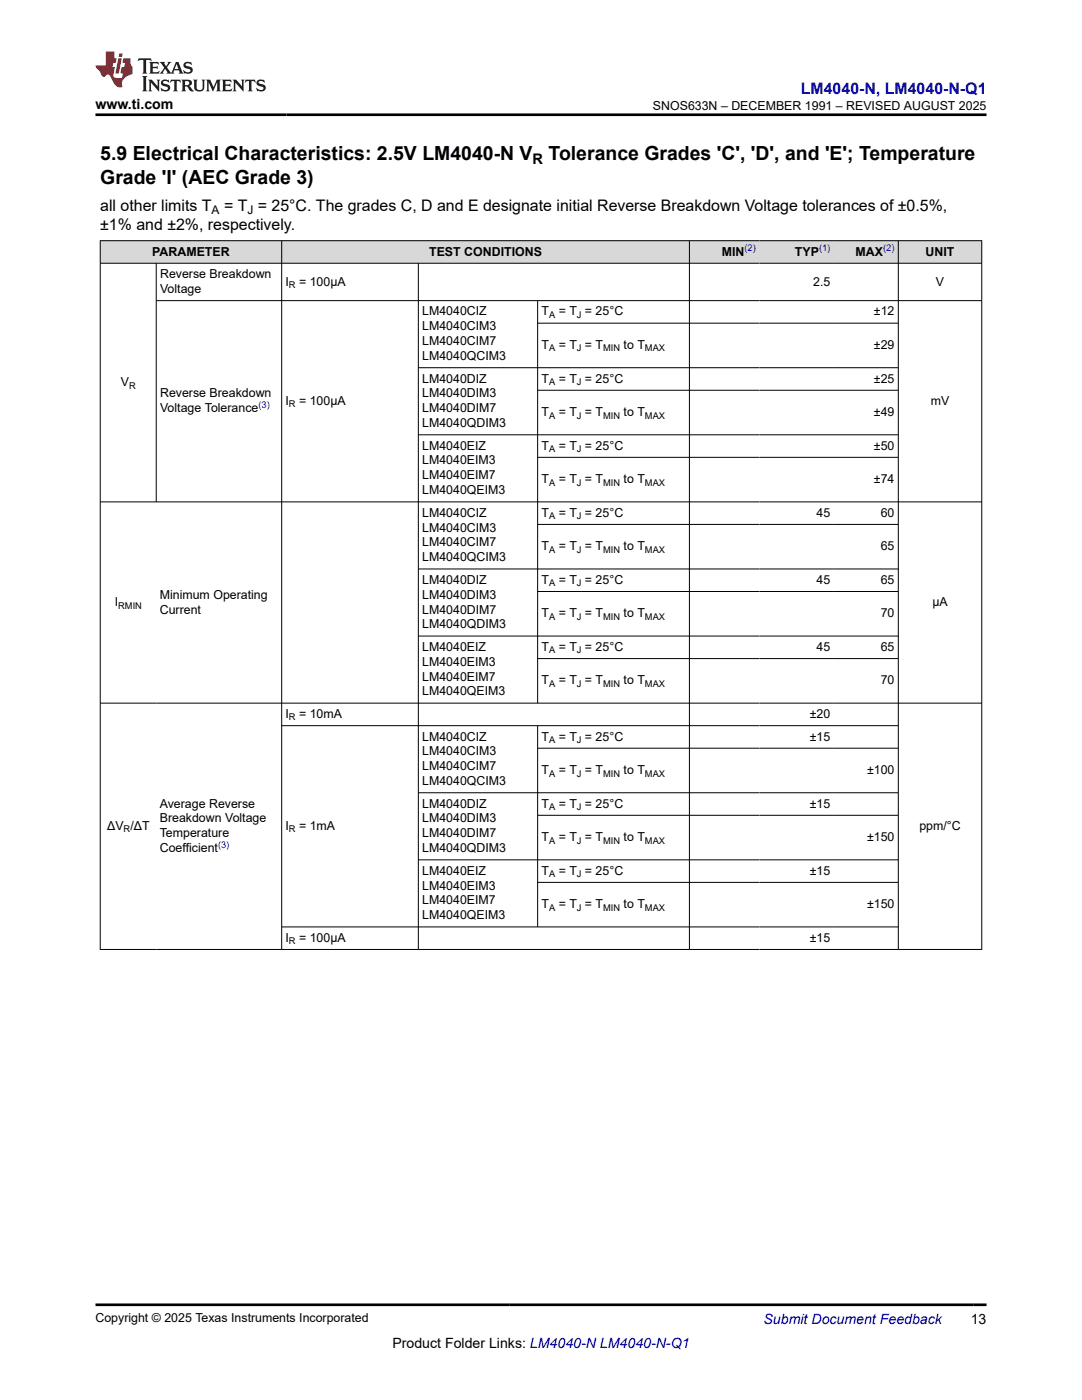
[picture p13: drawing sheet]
<svg xmlns="http://www.w3.org/2000/svg" width="216mm" height="279mm" viewBox="0 0 216 279" stroke-linecap="round" stroke-linejoin="round" font-family="sans-serif">
<defs><g id="words">
<g font-size="3.9">
<text x="20" y="32">5.9 Electrical Characteristics: 2.5V LM4040-N V</text>
<text x="109.5" y="32">Tolerance Grades 'C', 'D', and 'E'; Temperature</text>
<text x="20" y="36.7">Grade 'I' (AEC Grade 3)</text>
</g>
<text font-size="3.2" fill="#00f" x="159.8" y="18.7">LM4040-N, LM4040-N-Q1</text>
<g font-size="3.2">
<text x="20" y="42.1">all other limits T</text>
<text x="20" y="45.9">±1% and ±2%, respectively.</text>
<text x="44.7" y="42.1">= T = 25°C. The grades C, D and E designate initial Reverse Breakdown Voltage tolerances of ±0.5%,</text>
</g>
<text font-size="2.9" x="106.3" y="32.8">R</text>
<g font-size="2.8">
<text x="19.1" y="21.8">www.ti.com</text>
<text x="78.3" y="269">Product Folder Links: LM4040-N LM4040-N-Q1</text>
<text x="193.7" y="264.2">13</text>
</g>
<text font-size="2.8" fill="#00f" x="152.4" y="264.2">Submit Document Feedback</text>
<g font-size="2.5">
<text x="130.3" y="21.9">SNOS633N – DECEMBER 1991 – REVISED AUGUST 2025</text>
<text x="30.4" y="51">PARAMETER</text>
<text x="85.6" y="51">TEST CONDITIONS</text>
<text x="144" y="51">MIN</text>
<text x="158.6" y="51">TYP</text>
<text x="170.7" y="51">MAX</text>
<text x="184.7" y="51">UNIT</text>
<text x="31.9" y="55.5">Reverse Breakdown</text>
<text x="31.9" y="58.5">Voltage</text>
<text x="57" y="57">I</text>
<text x="59.7" y="57">= 100μA</text>
<text x="162.3" y="57">2.5</text>
<text x="186.8" y="57">V</text>
<text x="84.2" y="63">LM4040CIZ</text>
<text x="84.2" y="65.9">LM4040CIM3</text>
<text x="108" y="63">T</text>
<text x="111.5" y="63">= T = 25°C</text>
<text x="174.4" y="63">±12</text>
<text x="84.2" y="68.9">LM4040CIM7</text>
<text x="84.2" y="71.8">LM4040QCIM3</text>
<text x="108" y="69.7">T</text>
<text x="111.5" y="69.7">= T = T</text>
<text x="124.4" y="69.7">to T</text>
<text x="174.4" y="69.7">±29</text>
<text x="24.1" y="77.1">V</text>
<text x="84.2" y="76.3">LM4040DIZ</text>
<text x="108" y="76.3">T</text>
<text x="111.5" y="76.3">= T = 25°C</text>
<text x="174.4" y="76.3">±25</text>
<text x="31.9" y="79.3">Reverse Breakdown</text>
<text x="31.9" y="82.3">Voltage Tolerance</text>
<text x="57" y="80.8">I</text>
<text x="59.7" y="80.8">= 100μA</text>
<text x="84.2" y="79.3">LM4040DIM3</text>
<text x="84.2" y="82.3">LM4040DIM7</text>
<text x="108" y="83">T</text>
<text x="111.5" y="83">= T = T</text>
<text x="124.4" y="83">to T</text>
<text x="174.4" y="83">±49</text>
<text x="185.7" y="80.8">mV</text>
<text x="84.2" y="85.2">LM4040QDIM3</text>
<text x="84.2" y="89.7">LM4040EIZ</text>
<text x="108" y="89.7">T</text>
<text x="111.5" y="89.7">= T = 25°C</text>
<text x="174.4" y="89.7">±50</text>
<text x="84.2" y="92.7">LM4040EIM3</text>
<text x="84.2" y="95.7">LM4040EIM7</text>
<text x="84.2" y="98.6">LM4040QEIM3</text>
<text x="108" y="96.4">T</text>
<text x="111.5" y="96.4">= T = T</text>
<text x="124.4" y="96.4">to T</text>
<text x="174.4" y="96.4">±74</text>
<text x="84.2" y="103.1">LM4040CIZ</text>
<text x="84.2" y="106.1">LM4040CIM3</text>
<text x="108" y="103.1">T</text>
<text x="111.5" y="103.1">= T = 25°C</text>
<text x="162.9" y="103.1">45</text>
<text x="175.7" y="103.1">60</text>
<text x="84.2" y="109">LM4040CIM7</text>
<text x="84.2" y="112">LM4040QCIM3</text>
<text x="108" y="109.8">T</text>
<text x="111.5" y="109.8">= T = T</text>
<text x="124.4" y="109.8">to T</text>
<text x="175.7" y="109.8">65</text>
<text x="31.9" y="119.5">Minimum Operating</text>
<text x="84.2" y="116.5">LM4040DIZ</text>
<text x="84.2" y="119.5">LM4040DIM3</text>
<text x="108" y="116.5">T</text>
<text x="111.5" y="116.5">= T = 25°C</text>
<text x="162.9" y="116.5">45</text>
<text x="175.7" y="116.5">65</text>
<text x="22.9" y="121">I</text>
<text x="31.9" y="122.4">Current</text>
<text x="84.2" y="122.4">LM4040DIM7</text>
<text x="84.2" y="125.4">LM4040QDIM3</text>
<text x="108" y="123.2">T</text>
<text x="111.5" y="123.2">= T = T</text>
<text x="124.4" y="123.2">to T</text>
<text x="175.7" y="123.2">70</text>
<text x="186" y="121">μA</text>
<text x="84.2" y="129.9">LM4040EIZ</text>
<text x="108" y="129.9">T</text>
<text x="111.5" y="129.9">= T = 25°C</text>
<text x="162.9" y="129.9">45</text>
<text x="175.7" y="129.9">65</text>
<text x="84.2" y="132.9">LM4040EIM3</text>
<text x="84.2" y="135.8">LM4040EIM7</text>
<text x="108" y="136.6">T</text>
<text x="111.5" y="136.6">= T = T</text>
<text x="124.4" y="136.6">to T</text>
<text x="175.7" y="136.6">70</text>
<text x="57" y="143.3">I</text>
<text x="59.7" y="143.3">= 10mA</text>
<text x="84.2" y="138.8">LM4040QEIM3</text>
<text x="161.6" y="143.3">±20</text>
<text x="84.2" y="147.8">LM4040CIZ</text>
<text x="108" y="147.8">T</text>
<text x="111.5" y="147.8">= T = 25°C</text>
<text x="161.6" y="147.8">±15</text>
<text x="84.2" y="150.7">LM4040CIM3</text>
<text x="84.2" y="153.7">LM4040CIM7</text>
<text x="108" y="154.5">T</text>
<text x="111.5" y="154.5">= T = T</text>
<text x="124.4" y="154.5">to T</text>
<text x="173" y="154.5">±100</text>
<text x="31.9" y="161.2">Average Reverse</text>
<text x="84.2" y="156.7">LM4040QCIM3</text>
<text x="84.2" y="161.2">LM4040DIZ</text>
<text x="108" y="161.2">T</text>
<text x="111.5" y="161.2">= T = 25°C</text>
<text x="161.6" y="161.2">±15</text>
<text x="21.4" y="165.6">ΔV /ΔT</text>
<text x="31.9" y="164.1">Breakdown Voltage</text>
<text x="31.9" y="167.1">Temperature</text>
<text x="57" y="165.6">I</text>
<text x="59.7" y="165.6">= 1mA</text>
<text x="84.2" y="164.1">LM4040DIM3</text>
<text x="84.2" y="167.1">LM4040DIM7</text>
<text x="108" y="167.9">T</text>
<text x="111.5" y="167.9">= T = T</text>
<text x="124.4" y="167.9">to T</text>
<text x="173" y="167.9">±150</text>
<text x="183.4" y="165.6">ppm/°C</text>
<text x="31.9" y="170.1">Coefficient</text>
<text x="84.2" y="170.1">LM4040QDIM3</text>
<text x="84.2" y="174.6">LM4040EIZ</text>
<text x="84.2" y="177.5">LM4040EIM3</text>
<text x="108" y="174.6">T</text>
<text x="111.5" y="174.6">= T = 25°C</text>
<text x="161.6" y="174.6">±15</text>
<text x="84.2" y="180.5">LM4040EIM7</text>
<text x="84.2" y="183.5">LM4040QEIM3</text>
<text x="108" y="181.3">T</text>
<text x="111.5" y="181.3">= T = T</text>
<text x="124.4" y="181.3">to T</text>
<text x="173" y="181.3">±150</text>
<text x="57" y="187.9">I</text>
<text x="59.7" y="187.9">= 100μA</text>
<text x="161.6" y="187.9">±15</text>
<text x="19.1" y="263.9">Copyright © 2025 Texas Instruments Incorporated</text>
</g>
<g font-size="2.4">
<text x="42.2" y="42.8">A</text>
<text x="49.4" y="42.8">J</text>
</g>
<g font-size="1.9" fill="#00f">
<text x="148.6" y="50.2">(2)</text>
<text x="163.4" y="50.2">(1)</text>
<text x="176.2" y="50.2">(2)</text>
<text x="51.6" y="81.5">(3)</text>
<text x="43.5" y="169.2">(3)</text>
</g>
<g font-size="1.9">
<text x="57.7" y="57.5">R</text>
<text x="109.6" y="63.5">A</text>
<text x="115.1" y="63.5">J</text>
<text x="109.6" y="70.1">A</text>
<text x="115.1" y="70.1">J</text>
<text x="120.4" y="70.1">MIN</text>
<text x="128.7" y="70.1">MAX</text>
<text x="25.7" y="77.6">R</text>
<text x="109.6" y="76.8">A</text>
<text x="115.1" y="76.8">J</text>
<text x="57.7" y="81.3">R</text>
<text x="109.6" y="83.5">A</text>
<text x="115.1" y="83.5">J</text>
<text x="120.4" y="83.5">MIN</text>
<text x="128.7" y="83.5">MAX</text>
<text x="109.6" y="90.2">A</text>
<text x="115.1" y="90.2">J</text>
<text x="109.6" y="96.9">A</text>
<text x="115.1" y="96.9">J</text>
<text x="120.4" y="96.9">MIN</text>
<text x="128.7" y="96.9">MAX</text>
<text x="109.6" y="103.6">A</text>
<text x="115.1" y="103.6">J</text>
<text x="109.6" y="110.3">A</text>
<text x="115.1" y="110.3">J</text>
<text x="120.4" y="110.3">MIN</text>
<text x="128.7" y="110.3">MAX</text>
<text x="109.6" y="117">A</text>
<text x="115.1" y="117">J</text>
<text x="23.6" y="121.4">RMIN</text>
<text x="109.6" y="123.7">A</text>
<text x="115.1" y="123.7">J</text>
<text x="120.4" y="123.7">MIN</text>
<text x="128.7" y="123.7">MAX</text>
<text x="109.6" y="130.4">A</text>
<text x="115.1" y="130.4">J</text>
<text x="109.6" y="137.1">A</text>
<text x="115.1" y="137.1">J</text>
<text x="120.4" y="137.1">MIN</text>
<text x="128.7" y="137.1">MAX</text>
<text x="57.7" y="143.8">R</text>
<text x="109.6" y="148.3">A</text>
<text x="115.1" y="148.3">J</text>
<text x="109.6" y="155">A</text>
<text x="115.1" y="155">J</text>
<text x="120.4" y="155">MIN</text>
<text x="128.7" y="155">MAX</text>
<text x="109.6" y="161.7">A</text>
<text x="115.1" y="161.7">J</text>
<text x="24.7" y="166.1">R</text>
<text x="57.7" y="166.1">R</text>
<text x="109.6" y="168.4">A</text>
<text x="115.1" y="168.4">J</text>
<text x="120.4" y="168.4">MIN</text>
<text x="128.7" y="168.4">MAX</text>
<text x="109.6" y="175.1">A</text>
<text x="115.1" y="175.1">J</text>
<text x="109.6" y="181.7">A</text>
<text x="115.1" y="181.7">J</text>
<text x="120.4" y="181.7">MIN</text>
<text x="128.7" y="181.7">MAX</text>
<text x="57.7" y="188.4">R</text>
</g>
</g></defs>
<g fill="#d8d8d8">
<path d="M20 48h175.9v4.5h-175.9z" fill-rule="evenodd"/>
<path d="M20.1 48.1h36v4.4h-36z" fill-rule="evenodd"/>
<path d="M56.3 48.1h81.2v4.4h-81.2z" fill-rule="evenodd"/>
<path d="M137.6 48.1h13.9v4.4h-13.9z" fill-rule="evenodd"/>
<path d="M151.5 48.1h14.9v4.4h-14.9z" fill-rule="evenodd"/>
<path d="M166.4 48.1h12.8v4.4h-12.8z" fill-rule="evenodd"/>
<path d="M179.3 48.1h16.5v4.4h-16.5z" fill-rule="evenodd"/>
</g>
<g fill="none" stroke="#000" stroke-width=".2">
<path d="M19.9 48h176.1M19.9 52.5h176.1M20 48v141.5M31.2 52.5v47.7M31.2 60h164.8M56.2 48v141.5M83.5 52.5v137M107.3 60v80.4M137.6 48v141.5M179.2 48v141.5M195.9 48v141.5M83.5 73.4h95.8"/>
<path d="M107.3 64.5h72M107.3 77.9h72M83.5 86.8h95.8M107.3 91.3h72M19.9 100.2h176.1M83.5 113.6h95.8M107.3 104.7h72M107.3 118h72M107.3 131.4h72M179.3 126.9h-95.8M19.9 140.3h176.1M56.2 144.8h123.1"/>
<path d="M83.5 158.2h95.8M107.3 144.8v40.2M107.3 149.3h72M107.3 162.7h72M107.3 176.1h72M179.3 171.6h-95.8M19.9 189.5h176.1M179.3 185h-123.1"/>
</g>
<path d="M27.7 11.6l-.2 .6 .5-.2h.6v.1v2.2l-.2 .4h1l-.2-.4v-2.2v-.1h.5l.5 .2-.1-.6zM29.8 12.4l.2 .3v1.6l-.2 .4h1.9l.1-.6a1.08 1.08 0 0 1-1.3 .2v-.7h.6l.4 .2v-.7l-.4 .2h-.6v-.5l.2-.2a1 1 0 0 1 1 .3l-.1-.5zM31.8 12.4l1 1.1-1 1.2h.9l-.2-.2 .4-.8 .5 .8-.2 .2h1.6l-.2-.2 .1-.5h1l.1 .5-.1 .2h.9l-.2-.4-.8-1.9h-.5l-1 2.1-.8-1.1 .9-1h-.8l.2 .2-.5 .6-.3-.6 .1-.2zM35.2 12.8l.4 1h-.8zM36.8 12.5a.65 .65 0 0 0-.2 .7 .65 .65 0 0 0 .6 .5l.7 .1 .1 .3a.79 .79 0 0 1-.7 .4 .79 .79 0 0 1-.7-.5l.1 .7 .2-.1a.93 .93 0 0 0 1.1 0 .93 .93 0 0 0 .4-.9 1.46 1.46 0 0 0-1.2-.6l-.1-.3a1.09 1.09 0 0 1 1.2 .2l-.2-.6-.1 .1-.6-.2zM28.4 15.2l.2 .4v2.2l-.2 .4h1l-.2-.4v-2.2l.2-.4zM29.6 15.9l.2 .4v1.5l-.2 .4h.8l-.3-.4v-1.3l1.7 1.8v-2l.2-.4h-.8l.2 .2 .1 1.1-1.2-1.3zM32.3 16a.65 .65 0 0 0-.2 .8 .65 .65 0 0 0 .7 .4l.6 .2 .1 .2a.79 .79 0 0 1-.7 .4 .79 .79 0 0 1-.7-.5l.1 .7 .2-.1a.93 .93 0 0 0 1.1 .1 .93 .93 0 0 0 .4-1 1.46 1.46 0 0 0-1.2-.5l-.1-.4a1.09 1.09 0 0 1 1.2 .2l-.2-.6-.1 .1-.6-.1zM34.1 15.9l-.1 .6a.63 .63 0 0 1 .7-.3l.1 1.6-.3 .4h1l-.2-.4v-1.6a.66 .66 0 0 1 .8 .3l-.1-.6zM36.2 15.9l.2 .4v1.5l-.2 .4h.9l-.2-.2v-.7h.5l.1 .2a.79 .79 0 0 0 1.2 .6l-1-.9a.61 .61 0 0 0 .6-.6 .61 .61 0 0 0-.5-.7zM36.9 16.2h.2a.47 .47 0 0 1 .5 .1 .47 .47 0 0 1 .1 .5l-.2 .1-.6 .1zM38.5 15.9l.2 .2a2.27 2.27 0 0 0 .4 2 1.04 1.04 0 0 0 1.7-.7v-1.3l.2-.2h-.8l.2 .4v1.1a.6 .6 0 0 1-.6 .6 .6 .6 0 0 1-.6-.6v-1.1l.3-.4zM41.1 15.9l.2 .4v1.5l-.2 .4h.7l-.2-.4v-1.4l.9 1.9 .8-1.9v1.4l-.2 .4h1l-.3-.4v-1.5l.3-.4h-.8l-.7 1.5-.7-1.5zM44.3 15.9l.2 .4v1.5l-.2 .4h1.9l.1-.6a1.09 1.09 0 0 1-1.3 .2v-.7h.6l.4 .2v-.6l-.4 .2h-.6v-.6l.2-.1a1.01 1.01 0 0 1 1 .3l-.1-.6zM46.4 15.9l.3 .4v1.5l-.3 .4h.8l-.2-.4v-1.3l1.6 1.8v-2l.2-.4h-.7l.2 .2v1.1l-1.2-1.3zM49 15.9l-.1 .6a.63 .63 0 0 1 .8-.3v1.6l-.3 .4h1l-.2-.4v-1.6a.66 .66 0 0 1 .8 .3l-.1-.6zM51.4 16a.65 .65 0 0 0-.2 .8 .65 .65 0 0 0 .6 .4l.6 .2 .2 .2a.79 .79 0 0 1-.8 .4 .79 .79 0 0 1-.6-.5l.1 .7 .2-.1a.93 .93 0 0 0 1 .1 .93 .93 0 0 0 .5-1 1.46 1.46 0 0 0-1.3-.5l-.1-.4a1.09 1.09 0 0 1 1.3 .2l-.2-.6-.2 .1-.5-.1z" fill="#231f20"/>
<path d="M21.1 10.3v2.7h-2v.4l.9 1a.95 .95 0 0 0 .9 .9 .59 .59 0 0 1 .6-.4 .59 .59 0 0 1 .5 .3l.4 .8a1.59 1.59 0 0 0 2.1 1.4 1.61 1.61 0 0 1 1-2.3l1-.3-.1-1.5a1.59 1.59 0 0 1-.4-1.7h-1.4l-.2 .9h.5l-.1 .9h-.5l-.2 .9v.3l.4 .1-.2 .9h-.6a.73 .73 0 0 1-1.1-.7l.3-1.5h-.5l.2-.9h.5l.2-.9h-.5v-1.3zM23.6 11.6l-.6 3.1h.7l.6-3.1zM23.8 10.7l-.1 .6h.7l.1-.6z" fill="#ed1c24"/>
<path d="M19.1 22.9h177.8M19.1 260.4h177.8" fill="none" stroke="#000" stroke-width=".53"/>
<use href="#words"/>
</svg>
